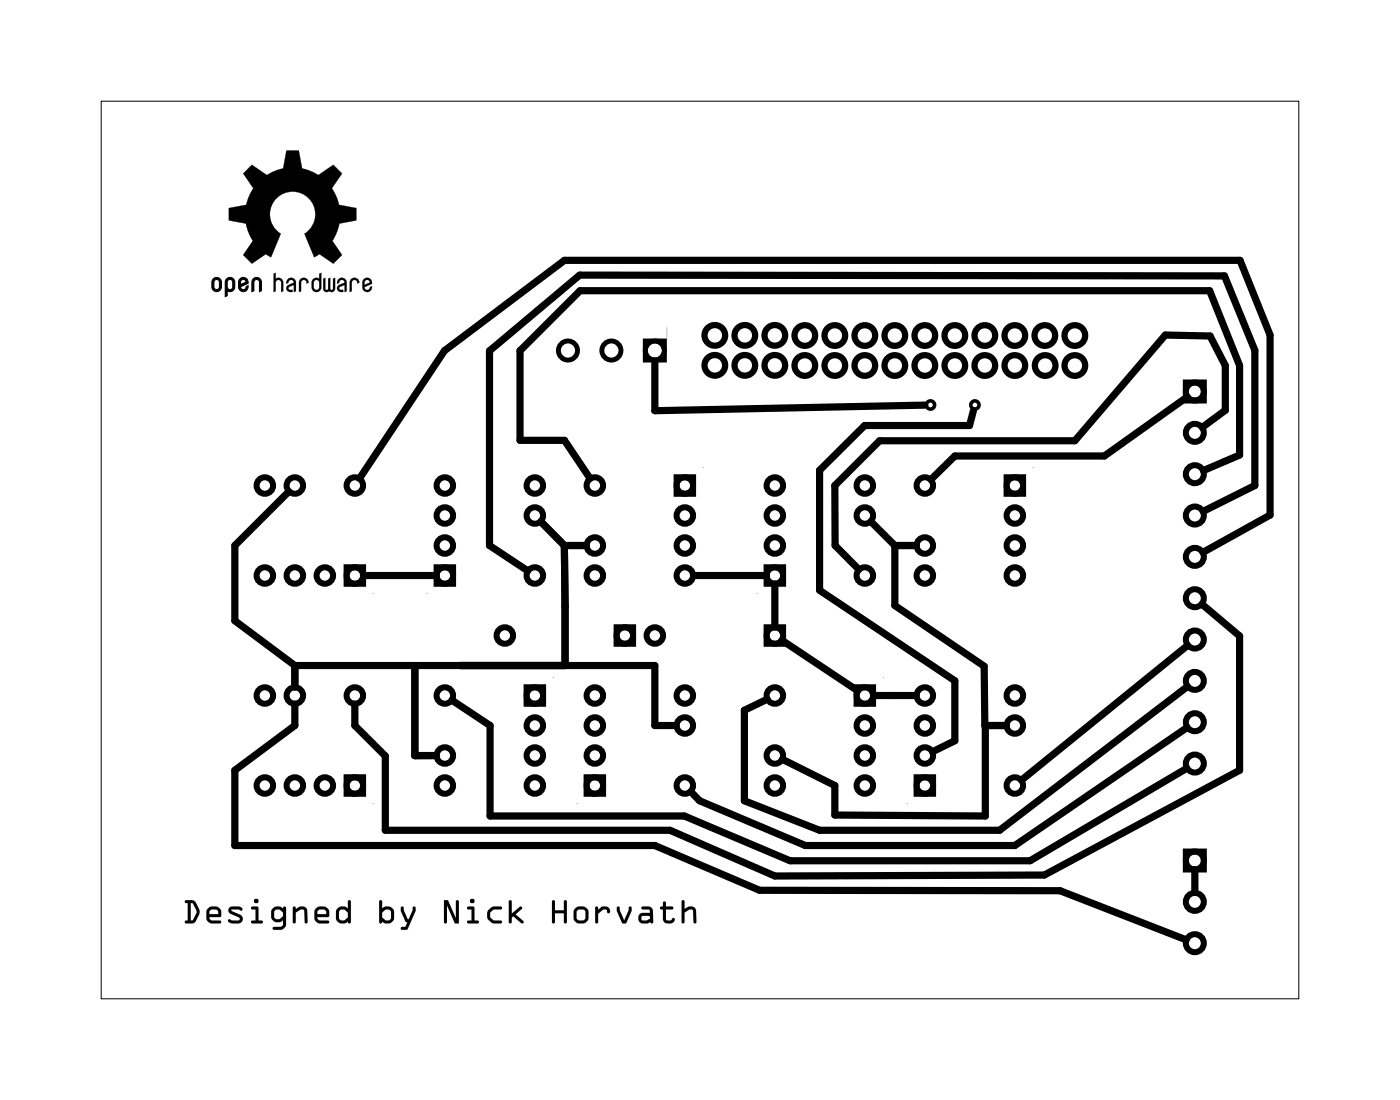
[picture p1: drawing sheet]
<svg xmlns="http://www.w3.org/2000/svg" width="119mm" height="93mm" viewBox="0 0 119 93" stroke-linecap="round" stroke-linejoin="round" font-family="sans-serif">
<path d="M8.6 8.6h101.4v76h-101.4zM18.1 23.6a.41 .41 0 0 1 .4-.1 .41 .41 0 0 1 .3 .4v.4a.41 .41 0 0 1-.5 .4 .41 .41 0 0 1-.4-.4v-.4zM18.2 23.7h.1h.2l.1 .6a.23 .23 0 0 1-.3 .2 .23 .23 0 0 1-.2-.2zM19.2 23.6a.41 .41 0 0 1 .4-.1 .41 .41 0 0 1 .3 .4v.4a.41 .41 0 0 1-.7 .3v.4l-.1 .1v-1.2zM19.3 23.7h.2h.1l.1 .6a.23 .23 0 0 1-.2 .2 .23 .23 0 0 1-.3-.2zM20.3 23.6a.42 .42 0 0 1 .5-.1 .42 .42 0 0 1 .2 .5l-.6 .3a.23 .23 0 0 0 .2 .2 .23 .23 0 0 0 .2-.2l.2-.1a.41 .41 0 0 1-.3 .5 .41 .41 0 0 1-.5-.4v-.4zM20.4 23.7h.3l.1 .2-.4 .2zM21.4 23.6a.41 .41 0 0 1 .5-.1 .41 .41 0 0 1 .2 .4v.7l-.1 .1v-.8a.23 .23 0 0 0-.3-.2 .23 .23 0 0 0-.2 .2v.7l-.2 .1v-.8z" fill="none" stroke="#000" stroke-width=".08"/>
<g fill="none" stroke="#000" stroke-width=".51">
<path d="M100.4 32.4h1.5v1.5h-1.5zM29.3 48h1.4v1.4h-1.4zM37 48h1.4v1.4h-1.4zM44.6 58.2h1.4v1.4h-1.4zM52.2 53.1h1.4v1.4h-1.4zM57.3 40.4h1.4v1.4h-1.4zM64.9 53.1h1.4v1.4h-1.4zM64.9 48h1.4v1.4h-1.4zM72.5 58.2h1.4v1.4h-1.4zM85.2 40.4h1.4v1.4h-1.4zM29.3 65.8h1.4v1.4h-1.4zM49.7 65.8h1.4v1.4h-1.4z"/>
<path d="M77.6 65.8h1.4v1.4h-1.4zM100.4 72.1h1.5v1.5h-1.5z"/>
<circle cx="101.2" cy="33.1" r=".76"/>
<circle cx="101.2" cy="36.6" r=".76"/>
<circle cx="22.4" cy="48.7" r=".7"/>
<circle cx="22.4" cy="41.1" r=".7"/>
<circle cx="22.4" cy="58.9" r=".7"/>
<circle cx="25" cy="48.7" r=".7"/>
<circle cx="25" cy="41.1" r=".7"/>
<circle cx="25" cy="58.9" r=".7"/>
<circle cx="27.5" cy="48.7" r=".7"/>
<circle cx="30" cy="48.7" r=".7"/>
<circle cx="30" cy="41.1" r=".7"/>
<circle cx="30" cy="58.9" r=".7"/>
<circle cx="37.7" cy="43.6" r=".7"/>
<circle cx="37.7" cy="41.1" r=".7"/>
<circle cx="37.7" cy="46.2" r=".7"/>
<circle cx="37.7" cy="48.7" r=".7"/>
<circle cx="37.7" cy="58.9" r=".7"/>
<circle cx="42.7" cy="53.8" r=".7"/>
<circle cx="45.3" cy="43.6" r=".7"/>
<circle cx="45.3" cy="41.1" r=".7"/>
<circle cx="45.3" cy="48.7" r=".7"/>
<circle cx="45.3" cy="58.9" r=".7"/>
<circle cx="50.4" cy="58.9" r=".7"/>
<circle cx="50.4" cy="41.1" r=".7"/>
<circle cx="50.4" cy="46.2" r=".7"/>
<circle cx="50.4" cy="48.7" r=".7"/>
<circle cx="52.9" cy="53.8" r=".7"/>
<circle cx="55.4" cy="53.8" r=".7"/>
<circle cx="58" cy="58.9" r=".7"/>
<circle cx="58" cy="41.1" r=".7"/>
<circle cx="58" cy="48.7" r=".7"/>
<circle cx="58" cy="43.6" r=".7"/>
<circle cx="58" cy="46.2" r=".7"/>
<circle cx="65.6" cy="43.6" r=".7"/>
<circle cx="65.6" cy="41.1" r=".7"/>
<circle cx="65.6" cy="46.2" r=".7"/>
<circle cx="65.6" cy="48.7" r=".7"/>
<circle cx="65.6" cy="53.8" r=".7"/>
<circle cx="65.6" cy="58.9" r=".7"/>
<circle cx="73.2" cy="43.6" r=".7"/>
<circle cx="73.2" cy="41.1" r=".7"/>
<circle cx="73.2" cy="48.7" r=".7"/>
<circle cx="73.2" cy="58.9" r=".7"/>
<circle cx="78.3" cy="58.9" r=".7"/>
<circle cx="78.3" cy="41.1" r=".7"/>
<circle cx="78.3" cy="46.2" r=".7"/>
<circle cx="78.3" cy="48.7" r=".7"/>
<circle cx="85.9" cy="58.9" r=".7"/>
<circle cx="85.9" cy="41.1" r=".7"/>
<circle cx="85.9" cy="43.6" r=".7"/>
<circle cx="85.9" cy="48.7" r=".7"/>
<circle cx="85.9" cy="46.2" r=".7"/>
<circle cx="101.2" cy="47.1" r=".76"/>
<circle cx="101.2" cy="50.6" r=".76"/>
<circle cx="101.2" cy="40.1" r=".76"/>
<circle cx="101.2" cy="43.6" r=".76"/>
<circle cx="101.2" cy="57.6" r=".76"/>
<circle cx="101.2" cy="54.1" r=".76"/>
<circle cx="22.4" cy="66.5" r=".7"/>
<circle cx="25" cy="66.5" r=".7"/>
<circle cx="27.5" cy="66.5" r=".7"/>
<circle cx="30" cy="66.5" r=".7"/>
<circle cx="37.7" cy="64" r=".7"/>
<circle cx="37.7" cy="66.5" r=".7"/>
<circle cx="45.3" cy="66.5" r=".7"/>
<circle cx="45.3" cy="61.4" r=".7"/>
<circle cx="45.3" cy="64" r=".7"/>
<circle cx="50.4" cy="61.4" r=".7"/>
<circle cx="50.4" cy="64" r=".7"/>
<circle cx="50.4" cy="66.5" r=".7"/>
<circle cx="58" cy="61.4" r=".7"/>
<circle cx="58" cy="66.5" r=".7"/>
<circle cx="65.6" cy="64" r=".7"/>
<circle cx="65.6" cy="66.5" r=".7"/>
<circle cx="73.2" cy="61.4" r=".7"/>
<circle cx="73.2" cy="64" r=".7"/>
<circle cx="73.2" cy="66.5" r=".7"/>
<circle cx="78.3" cy="61.4" r=".7"/>
<circle cx="78.3" cy="64" r=".7"/>
<circle cx="78.3" cy="66.5" r=".7"/>
<circle cx="85.9" cy="61.4" r=".7"/>
<circle cx="85.9" cy="66.5" r=".7"/>
<circle cx="101.2" cy="64.6" r=".76"/>
<circle cx="101.2" cy="79.9" r=".76"/>
<circle cx="101.2" cy="72.9" r=".76"/>
<circle cx="101.2" cy="76.4" r=".76"/>
<circle cx="101.2" cy="61.1" r=".76"/>
</g>
<g fill="none" stroke="#000" stroke-width=".42">
<circle cx="48.1" cy="29.7" r=".81"/>
<circle cx="51.8" cy="29.7" r=".81"/>
<circle cx="55.4" cy="29.7" r=".81"/>
</g>
<g fill="#000">
<path d="M21 14.3l.3-.3 1.3 .8 .7-.3 .7-.2 .3-1.6h1l.3 1.6 .7 .2 .7 .3 1.2-.8 .8 .7-.9 1.2 .4 .7 .2 .7 1.5 .3v.5v.6l-1.5 .2-.2 .8-.4 .7 .9 1.2-.8 .7-1.2-.8-.4 .3-.8-2a1.92 1.92 0 0 0 .4-2.9 1.92 1.92 0 0 0-2.9 0 1.92 1.92 0 0 0 .5 2.9l-.9 2-.4-.3-1.2 .8-.7-.7 .8-1.2-.4-.7-.2-.8-1.4-.2v-1.1l1.4-.3 .3-.7 .3-.7-.8-1.2zM21.4 23.6a.41 .41 0 0 1 .5-.1 .41 .41 0 0 1 .2 .4v.7l-.1 .1v-.8a.23 .23 0 0 0-.3-.2 .23 .23 0 0 0-.2 .2v.7l-.2 .1v-.8zM23.2 23.2l.1-.1v.5a.41 .41 0 0 1 .7 .3v.8h-.2v-.8a.23 .23 0 0 0-.2-.2 .23 .23 0 0 0-.3 .2v.8h-.1zM24.4 23.6a.4 .4 0 0 1 .4 0 .4 .4 0 0 1 .3 .3v.8h-.2v-.6l-.4 .2-.1 .1 .1 .1h.2l.1 .2a.34 .34 0 0 1-.5-.1 .34 .34 0 0 1 .1-.5l.5-.2a.23 .23 0 0 0-.3-.2 .23 .23 0 0 0-.2 .2l-.2 .1zM25.4 23.6a.41 .41 0 0 1 .5 0 .41 .41 0 0 1 .2 .3l-.1 .1a.24 .24 0 0 0-.2-.3 .24 .24 0 0 0-.3 .2v.8h-.2v-.8zM27.4 23.6l.1-.1v.9a.14 .14 0 0 0 .2 .2 .12 .12 0 0 0 .1-.2v-.8l.2-.1v.9a.12 .12 0 0 0 .1 .2 .12 .12 0 0 0 .1-.2v-.8l.2-.1-.1 1-.1 .2-.3-.1-.2 .1a.28 .28 0 0 1-.3-.3zM28.7 23.6a.4 .4 0 0 1 .4 0 .4 .4 0 0 1 .3 .3v.8h-.2v-.6l-.4 .2-.1 .1 .1 .1h.2l.1 .2a.34 .34 0 0 1-.5-.1 .34 .34 0 0 1 .1-.5l.5-.2a.23 .23 0 0 0-.3-.2 .23 .23 0 0 0-.2 .2l-.2 .1zM29.7 23.6a.41 .41 0 0 1 .5 0 .41 .41 0 0 1 .2 .3l-.1 .1a.24 .24 0 0 0-.2-.3 .24 .24 0 0 0-.3 .2v.8h-.2v-.8z"/>
<path d="M21 14.3l-.4 .4 .9 1.2-.4 .7-.2 .8-1.5 .2v1.1l1.4 .2 .3 .8 .3 .7-.8 1.2 .7 .7 1.2-.8 .4 .3 .9-2a1.93 1.93 0 0 1-.6-2.7 1.93 1.93 0 0 1 2.7-.6 1.93 1.93 0 0 1 .4 2.8l-.5 .5 .8 2 .4-.3 1.2 .8 .8-.7-.9-1.2 .4-.7 .2-.8 1.5-.2v-1.1l-1.5-.2-.2-.8-.4-.7 .9-1.2-.8-.7-1.2 .8-.7-.3-.7-.2-.3-1.6h-1l-.3 1.6-.7 .2-.7 .3-1.3-.8zM21 14.3l.3-.4 1.3 .9 .6-.3 .8-.2 .2-1.6h1.1l.3 1.6 .7 .2 .7 .3 1.2-.9 .8 .8-.9 1.2 .4 .7 .2 .7 1.5 .3v1.1l-1.5 .2-.2 .8-.4 .7 .9 1.2-.8 .7-1.2-.8-.4 .3-.8-2a1.92 1.92 0 0 0 .4-2.9 1.92 1.92 0 0 0-2.9 0 1.92 1.92 0 0 0 .5 2.9l-.8 2-.5-.3-1.2 .8-.7-.7 .8-1.2-.4-.7-.2-.8-1.4-.2v-1.1l1.4-.3 .3-.7 .3-.7-.8-1.2z"/>
<path d="M18.1 23.6a.69 .69 0 0 0 .2 1.1 .41 .41 0 0 0 .5-.4v-.4a.41 .41 0 0 0-.3-.4 .41 .41 0 0 0-.4 .1zM18.2 23.7h.1h.2l.1 .6a.23 .23 0 0 1-.3 .2 .23 .23 0 0 1-.2-.2z"/>
<path d="M19.2 23.6l-.1 .3v1.2l.1-.1v-.4a.41 .41 0 0 0 .7-.3v-.4a.41 .41 0 0 0-.3-.4 .41 .41 0 0 0-.4 .1zM19.3 23.7h.2h.1l.1 .6a.23 .23 0 0 1-.2 .2 .23 .23 0 0 1-.3-.2z"/>
<path d="M20.3 23.6a.69 .69 0 0 0 .3 1.1 .43 .43 0 0 0 .4-.5l-.2 .1a.23 .23 0 0 1-.2 .2 .23 .23 0 0 1-.2-.2l.6-.3a.42 .42 0 0 0-.2-.5 .42 .42 0 0 0-.5 .1zM20.4 23.7h.3l.1 .2-.4 .2z"/>
<path d="M23.2 23.2l.2-.1-.1 .5a.4 .4 0 0 1 .6 0l.1 .3v.8h-.2v-.8a.24 .24 0 0 0-.1-.2 .24 .24 0 0 0-.3 .1v.9h-.2zM23.2 23.2v1.5h.1v-.8a.24 .24 0 0 1 .2-.2 .24 .24 0 0 1 .2 .1l.1 .1v.8h.2v-.8a.4 .4 0 0 0-.3-.3 .4 .4 0 0 0-.4 0v-.5z"/>
<path d="M24.4 23.6a.39 .39 0 0 1 .5 0l.2 .3v.8h-.2v-.6l-.4 .2-.1 .1 .1 .1h.2l.1 .2a.35 .35 0 0 1-.5-.1 .35 .35 0 0 1 .1-.5l.5-.2a.24 .24 0 0 0-.2-.2 .24 .24 0 0 0-.2 .1l-.1 .2h-.2zM24.4 23.6l-.2 .4 .2-.1a.24 .24 0 0 1 .3-.2 .24 .24 0 0 1 .2 .2l-.5 .2-.2 .3 .1 .2 .2 .1h.3l-.1-.2a.18 .18 0 0 1-.2 0 .18 .18 0 0 1-.1-.2l.5-.2v.6h.2l-.1-.8-.1-.3a.41 .41 0 0 0-.5 0z"/>
<path d="M25.4 23.6a.4 .4 0 0 1 .6 0l.1 .3-.2 .1v-.2h-.3l-.1 .9h-.2v-.8zM25.4 23.6l-.1 .3v.8h.2v-.8a.24 .24 0 0 1 .3-.2 .24 .24 0 0 1 .2 .3l.1-.1a.41 .41 0 0 0-.2-.3 .41 .41 0 0 0-.5 0z"/>
<path d="M26.5 23.6a.41 .41 0 0 1 .5 0v-.4l.2-.1v1.2a.41 .41 0 0 1-.4 .4 .41 .41 0 0 1-.4-.4v-.4zM26.6 23.8v.5a.23 .23 0 0 0 .2 .3 .23 .23 0 0 0 .2-.3v-.5l-.2-.1z"/>
<path d="M26.5 23.6a.4 .4 0 0 1 .5 0v-.4l.2-.1v1.2a.42 .42 0 0 1-.4 .4 .42 .42 0 0 1-.4-.4v-.4zM26.5 23.6a.95 .95 0 0 0 0 1 .42 .42 0 0 0 .6 0l.1-.3v-1.2l-.2 .1v.4a.4 .4 0 0 0-.5 0zM26.6 23.8v.5v.2a.24 .24 0 0 0 .3 0 .24 .24 0 0 0 .1-.2v-.4a.24 .24 0 0 0-.1-.2 .24 .24 0 0 0-.3 .1zM26.6 23.8l.3-.1 .1 .1v.5v.2a.23 .23 0 0 1-.3 0 .23 .23 0 0 1-.1-.2z"/>
<path d="M27.4 23.6l.2-.1-.1 .9 .2 .1 .1-.1v-.8l.2-.1v.9l.1 .1 .1-.1v-.8l.2-.1v1.1l-.3 .1-.2-.1a.3 .3 0 0 1-.4 .1 .3 .3 0 0 1-.1-.3zM27.4 23.6v.9l.1 .2 .4-.1a.28 .28 0 0 0 .3 .1 .28 .28 0 0 0 .2-.3v-.9l-.2 .1v.8l-.1 .2-.2-.2 .1-.9-.2 .1v.8a.13 .13 0 0 1-.1 .2 .14 .14 0 0 1-.2-.2v-.9z"/>
<path d="M28.7 23.6a.39 .39 0 0 1 .5 0l.2 .3v.8h-.2v-.6l-.5 .2a.17 .17 0 0 0 .1 .2 .17 .17 0 0 0 .2 0l.1 .2a.35 .35 0 0 1-.5-.1 .35 .35 0 0 1 .1-.5l.5-.2a.23 .23 0 0 0-.3-.2 .23 .23 0 0 0-.2 .2l-.2 .1zM28.7 23.6l-.2 .4 .4-.3 .2 .1 .1 .1-.6 .3v.3l.2 .2h.3l-.1-.2h-.2l-.1-.1 .1-.1 .4-.2v.6h.2l-.1-.8a.39 .39 0 0 0-.2-.3 .39 .39 0 0 0-.4 0z"/>
<path d="M29.7 23.6a.41 .41 0 0 1 .5-.1 .41 .41 0 0 1 .2 .4l-.2 .1 .1-.1a.24 .24 0 0 0-.2-.2 .24 .24 0 0 0-.2 .1l-.1 .9h-.2v-.8zM29.7 23.6l-.1 .3v.8h.2v-.8a.24 .24 0 0 1 .1-.2 .24 .24 0 0 1 .3 .1l.1 .2 .1-.1-.1-.3a.42 .42 0 0 0-.6 0z"/>
<path d="M30.8 23.6a.41 .41 0 0 1 .5 0 .41 .41 0 0 1 .2 .4l-.6 .3a.23 .23 0 0 0 .2 .3 .23 .23 0 0 0 .2-.3l.2-.1a.41 .41 0 0 1-.4 .5 .41 .41 0 0 1-.4-.4v-.4zM30.9 23.8v.3l.4-.2-.1-.2z"/>
<path d="M30.8 23.6a.4 .4 0 0 1 .6 0l.1 .4-.6 .3v.2h.2l.4-.3-.1 .4a.41 .41 0 0 1-.5 .1 .41 .41 0 0 1-.2-.4v-.4zM30.8 23.6a.77 .77 0 0 0 .1 1.1 .41 .41 0 0 0 .6-.5l-.2 .1a.24 .24 0 0 1-.2 .3 .24 .24 0 0 1-.2-.3l.6-.3a.41 .41 0 0 0-.2-.4 .41 .41 0 0 0-.5 0zM30.9 23.8v.3l.4-.2-.1-.2zM30.9 23.8a.23 .23 0 0 1 .3-.1 .23 .23 0 0 1 .1 .2l-.5 .2z"/>
<path d="M54.4 28.7v2h2.1v-3v1zM54.8 29.7a.6 .6 0 0 1 1.2 0 .6 .6 0 0 1-1.2 0z"/>
<path d="M15.7 76.2h.6l.3 .2a1.1 1.1 0 0 1 0 1.6l-.2 .2h-.6a.13 .13 0 0 1-.2-.1 .14 .14 0 0 1 .2-.2h.1v-1.4l-.2-.1zM15.7 76.2v.2l.2 .1v1.4h-.1a.14 .14 0 0 0-.2 .2 .13 .13 0 0 0 .2 .1h.6l.1-.1 .4-.9-.1-.3-.4-.6zM16.1 76.5v1.4h.1h.2l.2-.7-.2-.7zM16.1 76.5h.3l.3 .7-.3 .7h-.2h-.1zM17.6 76.9l.3-.2 .5 .1 .2 .1 .1 .3v.4l-1 .1 .2 .2h.7a.13 .13 0 0 1 .1 .2 .13 .13 0 0 1-.1 .1h-.7l-.3-.2a1.06 1.06 0 0 1-.1-.9zM17.6 76.9l-.1 .2a1.05 1.05 0 0 0 .1 .9l.3 .2h.7a.13 .13 0 0 0 .1-.1 .13 .13 0 0 0-.1-.2h-.7l-.1-.1-.1-.1h.9l.1-.2a.57 .57 0 0 0-.2-.6l-.2-.2a.64 .64 0 0 0-.7 .2zM17.8 77.1l-.1 .3h.8v-.3l-.2-.1h-.4zM17.8 77.1l.1-.1h.4l.2 .1v.3h-.8zM19.4 76.8a.99 .99 0 0 1 1.1 .1 .13 .13 0 0 1 0 .2 .13 .13 0 0 1-.1 0l-.2-.1h-.5l-.1 .1 .7 .3a.39 .39 0 0 1 .3 .5 .39 .39 0 0 1-.4 .3h-.5l-.4-.1a.13 .13 0 0 1 0-.2 .13 .13 0 0 1 .2 0h.7l.1-.1-.1-.1-.8-.4-.1-.2zM19.4 76.8l-.1 .3 .1 .2 .8 .4 .1 .1-.1 .1h-.6a.14 .14 0 0 0-.2-.1 .16 .16 0 0 0-.1 .3 .88 .88 0 0 0 1.2-.1v-.3l-.1-.2-.8-.4 .1-.1h.5a.17 .17 0 0 0 .2 .1 .17 .17 0 0 0 .1-.2 .97 .97 0 0 0-1.1-.1zM21.3 76.8h.5l.1 1.1h.2a.14 .14 0 0 1 .2 .2 .13 .13 0 0 1-.2 .1h-.7a.13 .13 0 0 1-.1-.1 .13 .13 0 0 1 .1-.2h.2v-.9h-.3zM21.3 76.8v.2h.3v.9h-.2a.13 .13 0 0 0-.1 .2 .13 .13 0 0 0 .1 .1h.7a.13 .13 0 0 0 .2-.1 .14 .14 0 0 0-.2-.2h-.2l-.1-1.1zM21.5 76.3a.2 .2 0 0 1 .4 0 .2 .2 0 0 1-.4 0zM21.5 76.3a.2 .2 0 0 0 .4 0 .2 .2 0 0 0-.4 0zM23.1 76.9l.3-.2 .4 .1 .2 .1a.13 .13 0 0 1 .1-.2 .13 .13 0 0 1 .1 .2v1.6l-.3 .2h-.7a.13 .13 0 0 1-.1-.1 .13 .13 0 0 1 .1-.1l.6-.1 .2-.1v-.4l-.4 .2h-.3l-.2-.2-.1-.3v-.5zM23.1 76.9l-.1 .2v.5l.1 .3 .2 .2h.3l.4-.2v.4l-.2 .1-.6 .1a.13 .13 0 0 0-.1 .1 .13 .13 0 0 0 .1 .1h.7l.3-.2v-1.6a.13 .13 0 0 0-.1-.1 .13 .13 0 0 0-.1 .1l-.2-.1-.4-.1zM23.3 77.1l-.1 .5 .2 .2h.3l.3-.2v-.3l-.3-.3h-.3zM23.3 77.1l.1-.1h.3l.3 .3v.3l-.3 .2h-.3l-.2-.2zM24.8 76.8h.2v.2a.57 .57 0 0 1 1 .1v1a.13 .13 0 0 1-.1 .1 .13 .13 0 0 1-.1-.1v-1l-.2-.1h-.1l-.5 .3v.8a.13 .13 0 0 1-.1 .1 .13 .13 0 0 1-.1-.1zM24.8 76.8v1.3a.13 .13 0 0 0 .1 .1 .13 .13 0 0 0 .1-.1v-.8l.5-.3h.1l.2 .1v1a.13 .13 0 0 0 .1 .1 .13 .13 0 0 0 .1-.1v-1a.46 .46 0 0 0-.7-.3l-.3 .2v-.2zM26.7 76.9l.4-.2 .4 .1 .2 .1 .2 .3-.1 .4-.9 .1 .1 .2h.7a.14 .14 0 0 1 .2 .2 .13 .13 0 0 1-.2 .1h-.7l-.3-.2a1.06 1.06 0 0 1-.1-.9zM26.7 76.9l-.1 .2a1.05 1.05 0 0 0 .1 .9l.3 .2h.7a.13 .13 0 0 0 .2-.1 .14 .14 0 0 0-.2-.2h-.7l-.1-.1v-.1h.8l.2-.2a.57 .57 0 0 0-.2-.6l-.3-.2a.64 .64 0 0 0-.7 .2zM26.9 77.1v.3h.7v-.3l-.1-.1h-.4zM26.9 77.1l.2-.1h.4l.1 .1v.3h-.7zM28.6 76.9l.3-.2 .3 .1 .3 .1v-.6a.13 .13 0 0 1 .1-.1 .13 .13 0 0 1 .1 .1v1.8a.13 .13 0 0 1-.1 .1 .13 .13 0 0 1-.1-.2l-.4 .2h-.3l-.2-.2a1.07 1.07 0 0 1-.1-.9zM28.6 76.9l-.1 .2a1.07 1.07 0 0 0 .1 .9l.2 .2h.3l.4-.2a.13 .13 0 0 0 .1 .2 .13 .13 0 0 0 .1-.1v-1.8a.13 .13 0 0 0-.1-.1 .13 .13 0 0 0-.1 .1v.6l-.3-.1-.3-.1zM28.7 77.1v.7l.2 .1h.2l.3-.2v-.4l-.2-.3h-.3zM28.7 77.1l.2-.1h.3l.2 .3v.4l-.3 .2h-.2l-.2-.1zM32.1 76.2l.2 .1 .1 .6a.67 .67 0 0 1 .6-.1l.2 .1a1.02 1.02 0 0 1 .2 .9l-.3 .3a.59 .59 0 0 1-.7-.1 .13 .13 0 0 1-.1 .2 .13 .13 0 0 1-.2-.1zM32.1 76.2v1.9a.13 .13 0 0 0 .2 .1 .13 .13 0 0 0 .1-.2 .6 .6 0 0 0 .8 .1l.2-.3a1.02 1.02 0 0 0-.2-.9l-.2-.1a.67 .67 0 0 0-.6 .1l-.1-.6zM32.4 77.2v.5l.3 .2h.2l.2-.1v-.6l-.1-.1-.3-.1zM32.4 77.2l.3-.2 .3 .1 .1 .1v.6l-.2 .1h-.2l-.3-.2zM34 76.8h.2v.3l.3 .7h.1l.3-.7v-.2a.14 .14 0 0 1 .2-.2 .13 .13 0 0 1 .1 .2v.2l-.7 1.6h-.4a.13 .13 0 0 1-.2-.1 .13 .13 0 0 1 .2-.1h.2l.2-.4-.2-.1-.4-.9zM34 76.8l-.1 .3 .4 .9 .2 .1-.2 .4h-.2a.13 .13 0 0 0-.2 .1 .13 .13 0 0 0 .2 .1h.4l.7-1.6v-.2a.13 .13 0 0 0-.1-.2 .14 .14 0 0 0-.2 .2v.2l-.3 .7h-.1l-.3-.7v-.3zM37.6 76.2h.3l.7 1.5v-1.4a.13 .13 0 0 1 .1-.1 .13 .13 0 0 1 .2 .1v1.9h-.4l-.7-1.5v1.4a.13 .13 0 0 1-.1 .1 .13 .13 0 0 1-.1-.1zM37.6 76.2v1.9a.13 .13 0 0 0 .1 .1 .13 .13 0 0 0 .1-.1v-1.4l.7 1.5h.4v-1.9a.13 .13 0 0 0-.2-.1 .13 .13 0 0 0-.1 .1v1.4l-.7-1.5zM39.6 76.8h.5l.1 1.1h.2a.14 .14 0 0 1 .2 .2 .13 .13 0 0 1-.2 .1h-.7a.13 .13 0 0 1-.2-.1 .14 .14 0 0 1 .2-.2h.2v-.9h-.3zM39.6 76.8v.2h.3v.9h-.2a.14 .14 0 0 0-.2 .2 .13 .13 0 0 0 .2 .1h.7a.13 .13 0 0 0 .2-.1 .14 .14 0 0 0-.2-.2h-.2l-.1-1.1zM39.8 76.3a.2 .2 0 0 1 .4 0 .2 .2 0 0 1-.4 0zM39.8 76.3a.2 .2 0 0 0 .4 0 .2 .2 0 0 0-.4 0zM41.4 77l.4-.2 .6-.1a.13 .13 0 0 1 .1 .2 .13 .13 0 0 1-.1 .1h-.6l-.3 .3v.4l.3 .2h.6a.13 .13 0 0 1 .1 .2 .13 .13 0 0 1-.1 .1h-.6l-.2-.1a.73 .73 0 0 1-.2-1.1zM41.4 77a.74 .74 0 0 0 0 .9l.3 .3h.7a.13 .13 0 0 0 .1-.1 .13 .13 0 0 0-.1-.2h-.6l-.3-.3v-.3l.3-.3h.6a.13 .13 0 0 0 .1-.1 .13 .13 0 0 0-.1-.2l-.6 .1zM43.1 76.2h.2v.1v1l.7-.5a.13 .13 0 0 1 .2 0 .13 .13 0 0 1 0 .2l-.6 .4 .7 .6a.13 .13 0 0 1 0 .1 .13 .13 0 0 1-.1 .1l-.7-.6-.2 .1v.4a.13 .13 0 0 1-.1 .1 .13 .13 0 0 1-.1-.1zM43.1 76.2v1.9a.13 .13 0 0 0 .1 .1 .13 .13 0 0 0 .1-.1v-.4l.2-.1 .6 .6a.13 .13 0 0 0 .2-.1 .13 .13 0 0 0 0-.1l-.7-.6 .6-.4a.13 .13 0 0 0 0-.2 .13 .13 0 0 0-.2 0l-.7 .6v-1.1l-.1-.1zM46.8 76.2l.2 .1v.8h.7v-.8a.13 .13 0 0 1 .2-.1 .13 .13 0 0 1 .1 .1v1.8a.13 .13 0 0 1-.1 .1 .13 .13 0 0 1-.2-.1v-.8h-.7v.8a.13 .13 0 0 1-.1 .1 .13 .13 0 0 1-.2-.1zM46.8 76.2l-.1 1.9a.13 .13 0 0 0 .2 .1 .13 .13 0 0 0 .1-.1v-.8h.7v.8a.13 .13 0 0 0 .2 .1 .13 .13 0 0 0 .1-.1v-1.8a.13 .13 0 0 0-.1-.1 .13 .13 0 0 0-.2 .1v.8h-.7v-.8zM48.7 76.9l.3-.2 .4 .1 .3 .1a1.02 1.02 0 0 1 .1 .9v.1l-.3 .3h-.5l-.3-.2a1.06 1.06 0 0 1-.1-.9zM48.7 76.9l-.1 .2a1.05 1.05 0 0 0 .1 .9l.3 .2h.5l.3-.3v-.1a1.02 1.02 0 0 0-.1-.9l-.4-.2a.64 .64 0 0 0-.6 .2zM48.9 77.1l-.1 .7 .2 .1h.4l.2-.2-.1-.6-.2-.1h-.3zM48.9 77.1l.1-.1h.3l.2 .1 .1 .6-.2 .2h-.4l-.2-.1zM50.4 76.8h.2v.2l.3-.2a.47 .47 0 0 1 .5 0 .47 .47 0 0 1 .2 .4 .15 .15 0 0 1-.2 .1 .15 .15 0 0 1 0-.2l-.3-.1-.5 .4v.7a.13 .13 0 0 1-.1 .1 .13 .13 0 0 1-.1-.1zM50.4 76.8v1.3a.13 .13 0 0 0 .1 .1 .13 .13 0 0 0 .1-.1v-.7l.5-.4h.3a.19 .19 0 0 0 0 .2 .19 .19 0 0 0 .2 .1v-.1a.46 .46 0 0 0-.1-.4 .46 .46 0 0 0-.6 0l-.3 .2v-.2zM52.3 76.8h.2v.3l.3 .8 .4-.8v-.2a.14 .14 0 0 1 .2-.2 .13 .13 0 0 1 .1 .2v.2l-.5 1-.2 .1-.1-.1-.5-1zM52.3 76.8l-.1 .3 .5 1 .1 .1 .2-.1 .5-1v-.2a.13 .13 0 0 0-.1-.2 .14 .14 0 0 0-.2 .2v.2l-.4 .8-.3-.8v-.3zM54.3 76.8l.6-.1a.38 .38 0 0 1 .4 .4v1a.13 .13 0 0 1-.1 .1 .13 .13 0 0 1-.1-.1l-.3 .1h-.4a.46 .46 0 0 1-.4-.5 .46 .46 0 0 1 .4-.4h.6v-.2l-.1-.1h-.5zM54.3 76.8l.1 .2h.5l.1 .1v.2h-.6a.46 .46 0 0 0-.4 .4 .46 .46 0 0 0 .4 .5h.4l.3-.1a.13 .13 0 0 0 .1 .1 .13 .13 0 0 0 .1-.1v-1a.38 .38 0 0 0-.4-.4zM54.3 77.6v.2l.1 .1h.4l.2-.1v-.2zM54.3 77.6h.7v.2l-.2 .1h-.4l-.1-.1zM56.2 76.4h.2v.3h.5a.13 .13 0 0 1 .1 .2 .13 .13 0 0 1-.1 .1h-.5v.9h.1h.4a.14 .14 0 0 1 .1-.2 .14 .14 0 0 1 .1 .2 .54 .54 0 0 1-.5 .3 .54 .54 0 0 1-.5-.4v-.8h-.1a.13 .13 0 0 1-.1-.1 .13 .13 0 0 1 .1-.2h.1zM56.2 76.4l-.1 .3h-.1a.13 .13 0 0 0-.1 .2 .13 .13 0 0 0 .1 .1h.1v.8a.54 .54 0 0 0 .5 .4 .54 .54 0 0 0 .5-.3 .15 .15 0 0 0-.1-.2 .15 .15 0 0 0-.2 .2h-.3h-.1v-.9h.5a.13 .13 0 0 0 .1-.1 .13 .13 0 0 0-.1-.2h-.5v-.3zM57.7 76.2l.3 .1v.7a.57 .57 0 0 1 .9 .1l.1 1a.13 .13 0 0 1-.2 .1 .13 .13 0 0 1-.1-.1v-1l-.1-.1h-.2l-.4 .3v.8a.13 .13 0 0 1-.2 .1 .13 .13 0 0 1-.1-.1zM57.7 76.2v1.9a.13 .13 0 0 0 .1 .1 .13 .13 0 0 0 .2-.1v-.8l.4-.3h.2l.1 .1v1a.13 .13 0 0 0 .1 .1 .13 .13 0 0 0 .2-.1l-.1-1a.46 .46 0 0 0-.7-.3l-.2 .2-.1-.7z"/>
<path d="M15.7 76.2l.7 .1a1.16 1.16 0 0 1 .2 1.7l-.2 .2h-.6a.13 .13 0 0 1-.2-.1 .14 .14 0 0 1 .2-.2h.1v-1.4l-.2-.1zM16.1 76.5v1.4h.1h.2l.2-.7-.2-.7zM17.6 76.9a.63 .63 0 0 1 .7-.2l.3 .2a.68 .68 0 0 1 .1 .7l-1 .1 .1 .1 .1 .1h.7a.13 .13 0 0 1 .1 .2 .13 .13 0 0 1-.1 .1h-.7l-.3-.2a1.05 1.05 0 0 1-.1-.9zM17.8 77.1l-.1 .3h.8v-.3l-.2-.1h-.4zM19.4 76.8a.99 .99 0 0 1 1.1 .1 .14 .14 0 0 1-.1 .2 .14 .14 0 0 1-.2-.1h-.5l-.1 .1 .7 .3a.39 .39 0 0 1 .3 .5 .39 .39 0 0 1-.4 .3h-.5l-.4-.1a.17 .17 0 0 1 .1-.3 .17 .17 0 0 1 .3 .1h.5l.1-.1-.1-.1-.8-.4-.1-.2zM21.3 76.8h.5l.1 1.1h.2a.14 .14 0 0 1 .2 .2 .13 .13 0 0 1-.2 .1h-.7a.13 .13 0 0 1-.1-.1 .13 .13 0 0 1 .1-.2h.2v-.9h-.3zM21.5 76.3a.2 .2 0 0 1 .4 0 .2 .2 0 0 1-.4 0zM23.1 76.9l.3-.2 .4 .1 .2 .1a.13 .13 0 0 1 .1-.1 .13 .13 0 0 1 .1 .1v1.6l-.3 .2h-.7a.13 .13 0 0 1-.1-.1 .13 .13 0 0 1 .1-.1l.6-.1 .2-.1v-.4l-.4 .2h-.3l-.2-.2-.1-.3v-.5zM23.3 77.1l-.1 .5 .2 .2h.3l.3-.2v-.3l-.3-.3h-.3zM24.8 76.8h.2v.2a.55 .55 0 0 1 .6-.3 .55 .55 0 0 1 .4 .4v1a.13 .13 0 0 1-.1 .1 .13 .13 0 0 1-.1-.1v-1l-.2-.1h-.1l-.5 .3v.8a.13 .13 0 0 1-.1 .1 .13 .13 0 0 1-.1-.1zM26.7 76.9h.1a.63 .63 0 0 1 .6-.2l.3 .2a.68 .68 0 0 1 .1 .7l-.9 .1v.1l.1 .1h.7a.14 .14 0 0 1 .2 .2 .13 .13 0 0 1-.2 .1h-.7l-.3-.2a1.05 1.05 0 0 1-.1-.9zM26.9 77.1v.3h.7v-.3l-.1-.1h-.4zM28.6 76.9a.58 .58 0 0 1 .6-.1l.3 .1v-.6a.13 .13 0 0 1 .1-.1 .13 .13 0 0 1 .1 .1v1.8a.13 .13 0 0 1-.1 .1 .13 .13 0 0 1-.1-.2l-.4 .2h-.3l-.2-.2a1.07 1.07 0 0 1-.1-.9zM28.7 77.1v.7l.2 .1h.2l.3-.2v-.4l-.2-.3h-.3zM32.1 76.2l.2 .1 .1 .6a.67 .67 0 0 1 .6-.1l.2 .1a1.02 1.02 0 0 1 .2 .9l-.2 .2a.58 .58 0 0 1-.7 .1l-.1-.1a.13 .13 0 0 1-.1 .2 .13 .13 0 0 1-.2-.1zM32.4 77.2v.5l.3 .2h.2l.2-.1v-.6l-.1-.1-.3-.1zM34 76.8h.2v.3l.3 .7h.1l.3-.7v-.2a.14 .14 0 0 1 .2-.2 .13 .13 0 0 1 .1 .2v.2l-.7 1.6h-.4a.13 .13 0 0 1-.2-.1 .13 .13 0 0 1 .2-.1h.2l.2-.4-.2-.1-.4-.9zM37.6 76.2h.3l.7 1.5v-1.4a.13 .13 0 0 1 .1-.1 .13 .13 0 0 1 .2 .1v1.9h-.4l-.7-1.5v1.4a.13 .13 0 0 1-.1 .1 .13 .13 0 0 1-.1-.1zM39.6 76.8h.5l.1 1.1h.2a.14 .14 0 0 1 .2 .2 .13 .13 0 0 1-.2 .1h-.7a.13 .13 0 0 1-.2-.1 .14 .14 0 0 1 .2-.2h.2v-.9h-.3zM39.8 76.3a.2 .2 0 0 1 .4 0 .2 .2 0 0 1-.4 0zM41.4 77l.4-.2 .6-.1a.13 .13 0 0 1 .1 .2 .13 .13 0 0 1-.1 .1h-.6l-.3 .3v.4l.3 .2h.6a.13 .13 0 0 1 .1 .2 .13 .13 0 0 1-.1 .1h-.6a.71 .71 0 0 1-.4-1.2zM43.1 76.2h.1l.1 .1v1l.7-.5a.13 .13 0 0 1 .2 0 .13 .13 0 0 1 0 .2l-.6 .4 .7 .6a.13 .13 0 0 1 0 .1 .13 .13 0 0 1-.2 .1l-.6-.6-.2 .1v.4a.13 .13 0 0 1-.1 .1 .13 .13 0 0 1-.1-.1zM46.8 76.2l.2 .1v.8h.7v-.8a.13 .13 0 0 1 .2-.1 .13 .13 0 0 1 .1 .1v1.8a.13 .13 0 0 1-.1 .1 .13 .13 0 0 1-.2-.1v-.8h-.7v.8a.13 .13 0 0 1-.1 .1 .13 .13 0 0 1-.2-.1zM48.7 76.9a.64 .64 0 0 1 .7-.2l.3 .2a1.02 1.02 0 0 1 .1 .9v.1l-.3 .3h-.5l-.3-.2a1.05 1.05 0 0 1-.1-.9zM48.9 77.1l-.1 .7 .2 .1h.4l.2-.2-.1-.6-.2-.1h-.3zM50.4 76.8h.2v.2l.3-.2a.47 .47 0 0 1 .5 0 .47 .47 0 0 1 .2 .4 .15 .15 0 0 1-.2 .1 .15 .15 0 0 1 0-.2l-.3-.1-.5 .4v.7a.13 .13 0 0 1-.1 .1 .13 .13 0 0 1-.1-.1zM52.3 76.8h.2v.3l.3 .8 .4-.8v-.2a.14 .14 0 0 1 .2-.2 .13 .13 0 0 1 .1 .2v.2l-.5 1-.2 .1-.1-.1-.5-1zM54.3 76.8l.6-.1a.38 .38 0 0 1 .4 .4v1a.13 .13 0 0 1-.1 .1 .13 .13 0 0 1-.1-.1l-.3 .1h-.4a.46 .46 0 0 1-.4-.5 .46 .46 0 0 1 .4-.4h.6v-.2l-.1-.1h-.5zM54.3 77.6v.2l.1 .1h.4l.2-.1v-.2zM56.2 76.4h.2v.3h.5a.13 .13 0 0 1 .1 .2 .13 .13 0 0 1-.1 .1h-.5v.9h.1h.4a.14 .14 0 0 1 .1-.2 .14 .14 0 0 1 .1 .2 .54 .54 0 0 1-.5 .3 .54 .54 0 0 1-.5-.4v-.8h-.1a.13 .13 0 0 1-.1-.1 .13 .13 0 0 1 .1-.2h.1zM57.7 76.2l.3 .1v.7a.55 .55 0 0 1 .5-.3 .55 .55 0 0 1 .4 .4l.1 1a.13 .13 0 0 1-.2 .1 .13 .13 0 0 1-.1-.1v-1l-.1-.1h-.2l-.4 .3v.8a.13 .13 0 0 1-.2 .1 .13 .13 0 0 1-.1-.1z"/>
</g>
<g fill="none" stroke="#000" stroke-width=".3">
<circle cx="78.8" cy="34.3" r=".35"/>
<circle cx="82.5" cy="34.3" r=".35"/>
</g>
<g fill="none" stroke="#000" stroke-width=".53">
<circle cx="60.5" cy="28.4" r=".87"/>
<circle cx="60.5" cy="30.9" r=".87"/>
<circle cx="63.1" cy="28.4" r=".87"/>
<circle cx="63.1" cy="30.9" r=".87"/>
<circle cx="65.6" cy="28.4" r=".87"/>
<circle cx="65.6" cy="30.9" r=".87"/>
<circle cx="68.1" cy="30.9" r=".87"/>
<circle cx="68.1" cy="28.4" r=".87"/>
<circle cx="70.7" cy="30.9" r=".87"/>
<circle cx="70.7" cy="28.4" r=".87"/>
<circle cx="73.2" cy="30.9" r=".87"/>
<circle cx="73.2" cy="28.4" r=".87"/>
<circle cx="75.8" cy="28.4" r=".87"/>
<circle cx="75.8" cy="30.9" r=".87"/>
<circle cx="78.3" cy="28.4" r=".87"/>
<circle cx="78.3" cy="30.9" r=".87"/>
<circle cx="80.8" cy="30.9" r=".87"/>
<circle cx="80.8" cy="28.4" r=".87"/>
<circle cx="83.4" cy="30.9" r=".87"/>
<circle cx="83.4" cy="28.4" r=".87"/>
<circle cx="85.9" cy="30.9" r=".87"/>
<circle cx="85.9" cy="28.4" r=".87"/>
<circle cx="88.5" cy="28.4" r=".87"/>
<circle cx="88.5" cy="30.9" r=".87"/>
<circle cx="91" cy="28.4" r=".87"/>
<circle cx="91" cy="30.9" r=".87"/>
</g>
<g fill="none" stroke="#000" stroke-width=".61">
<path d="M55.4 30.6v4.2l22.9-.5M82.4 34.8l-.3 1.2h-8.9l-3.8 3.8v10.2l11.4 7.6v5.1l-1.8 .9M100.5 33.6l-7 5h-12.7l-2 2M101.8 36.2l1.9-1.5v-3.8l-1.2-2.5h-3.8l-7.7 8.9h-16.5l-3.8 3.8v5.1l2 2M101.9 39.8l3.1-1.3v-7.6l-2.6-6.3h-53.3l-5.1 5.1v7.6h3.8l2.2 3.2M24.4 41.6l-4.5 4.6v6.4l5.1 3.7M25 56.3h30.4v5.1h1.9M25 59.6v1.8l-5.1 3.8v6.4h35.5l8.9 3.8h25.4l10.7 4.2M25 56.3v1.9M30.4 40.5l7.2-10.8 10.2-7.7h57.2l2.5 6.4v15.2l-5.6 3.2M30.8 48.7h6.1M35.1 56.3v7.7h1.8h-1.8"/>
<path d="M38.3 59.3l3.2 2.1v7.7h16.4l9 3.8h20.3l13.3-7.9M45.8 44.2l2 2M47.8 46.2h1.8M47.8 46.2v10.1M58.7 48.7h6.2M65.6 49.5v3.6M66.2 54.2l6.4 4.3M73.7 44.2l2.1 2M73.9 58.9h3.7M75.8 46.2v5.1l7.5 5.1 .1 5h1.8M75.8 46.2h1.8M100.5 58.1l-15.9 12.2h-15.2l-6.4-2.5v-7.7l1.9-.9"/>
<path d="M100.5 54.6l-14 11.5M101.8 51.2l3.2 2.6v11.4l-16.6 8.9-22.8 .1-8.9-3.9h-24.1v-6.3l-2.6-2.6v-1.8M101.9 43.3l4.3-2.2v-11.4l-2.5-6.3-54.6-.1-7.7 6.4v16.5l3.3 2.1M83.4 61.4v7.7l-12.7-.1v-2.5l-4.4-2.2M100.5 61.6l-14.6 10h-17.7l-9-3.8-.7-.8M101.2 73.6v2"/>
</g>
</svg>
